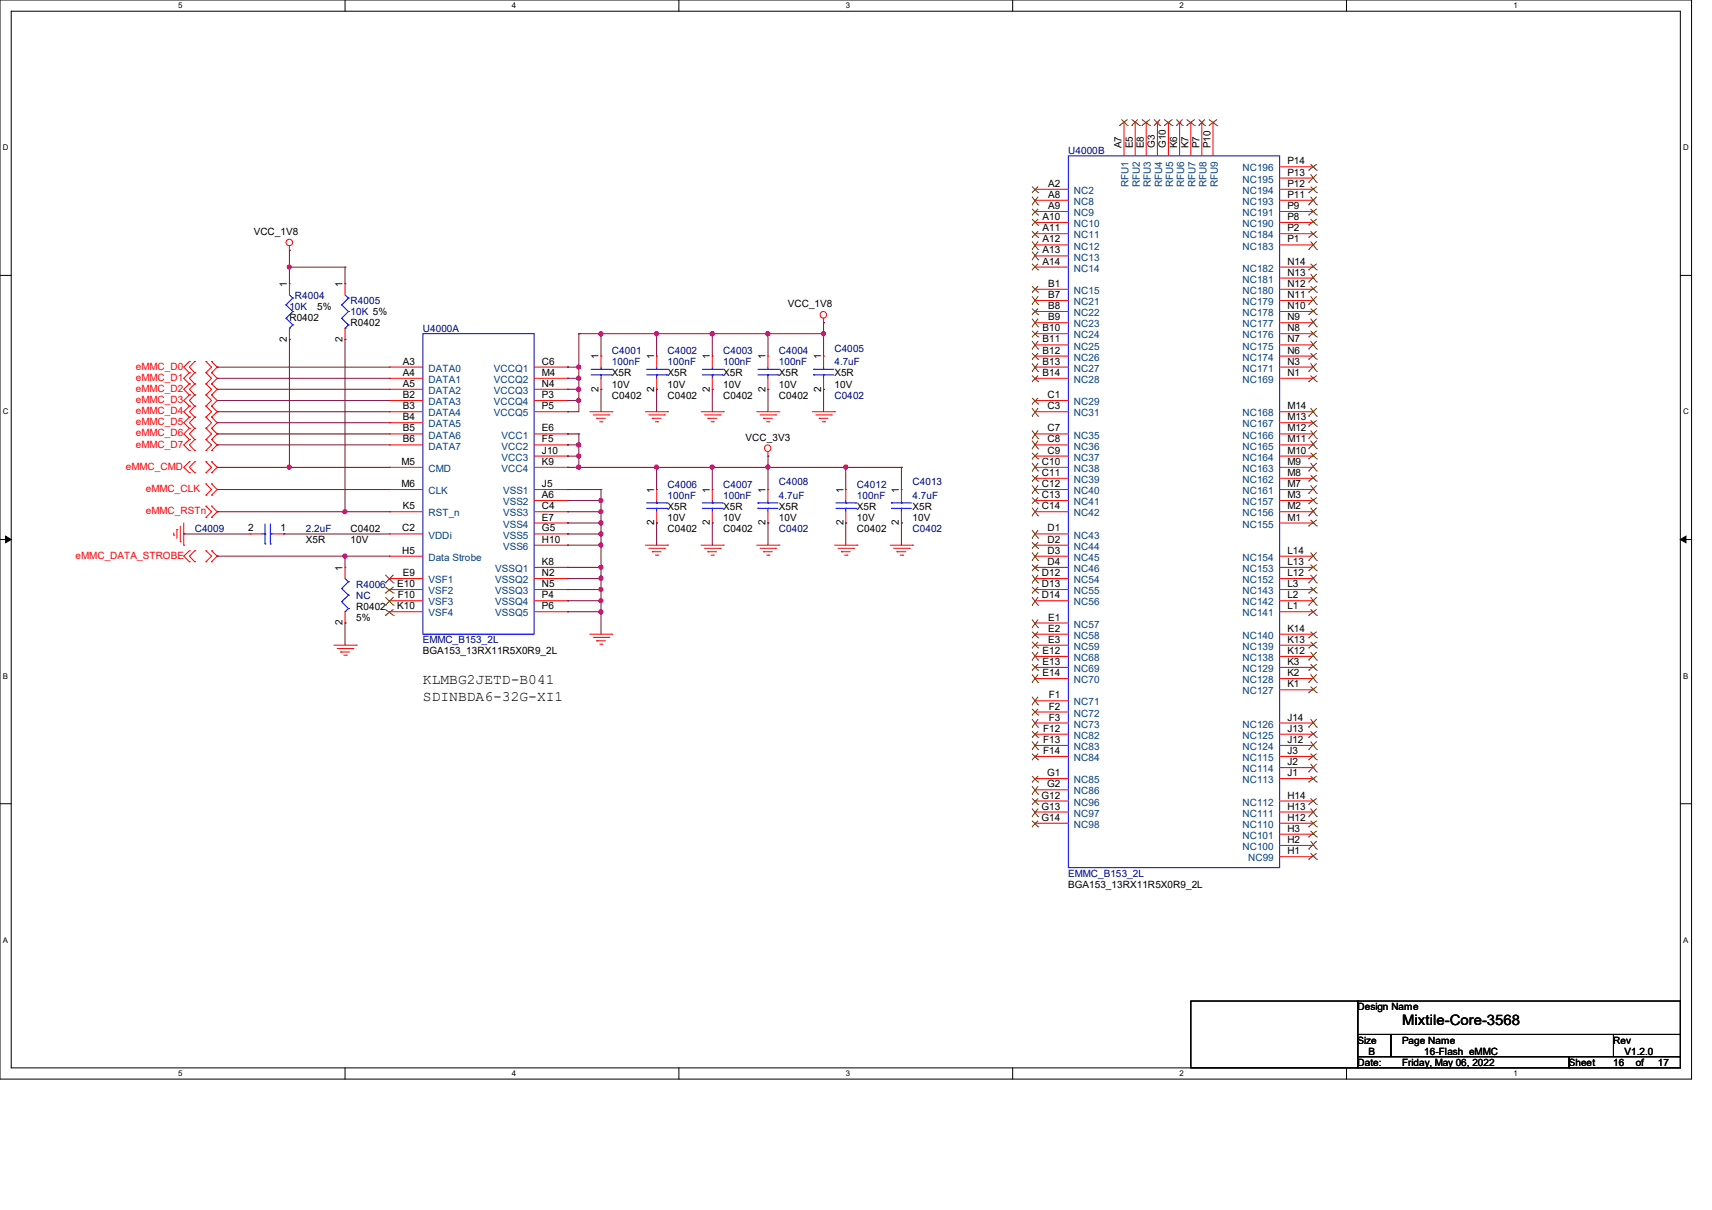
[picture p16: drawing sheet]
<svg xmlns="http://www.w3.org/2000/svg" width="297mm" height="210mm" viewBox="0 0 297 210" stroke-linecap="round" stroke-linejoin="round" font-family="sans-serif">
<defs><g id="words">
<g font-size="2.5">
<text x="73.4" y="118.8">KLMBG2JETD-B041</text>
<text x="73.4" y="121.7">SDINBDA6-32G-XI1</text>
<text x="243.2" y="177.9">Mixtile-Core-3568</text>
</g>
<g font-size="1.7" fill="#000080">
<text x="185.3" y="26.7">U4000B</text>
<text x="50.2" y="53.8">10K</text>
<text x="51.2" y="51.8">R4004</text>
<text x="60.8" y="52.8">R4005</text>
<text x="60.8" y="54.7">10K 5%</text>
<text x="73.4" y="57.6">U4000A</text>
<text x="106.2" y="61.5">C4001</text>
<text x="106.2" y="63.4">100nF</text>
<text x="115.8" y="61.5">C4002</text>
<text x="115.8" y="63.4">100nF</text>
<text x="125.5" y="61.5">C4003</text>
<text x="125.5" y="63.4">100nF</text>
<text x="135.1" y="61.5">C4004</text>
<text x="135.1" y="63.4">100nF</text>
<text x="144.8" y="61.1">C4005</text>
<text x="144.8" y="63.4">4.7uF</text>
<text x="144.8" y="69.2">C0402</text>
<text x="115.8" y="84.6">C4006</text>
<text x="115.8" y="86.6">100nF</text>
<text x="125.5" y="84.6">C4007</text>
<text x="125.5" y="86.6">100nF</text>
<text x="135.1" y="84.2">C4008</text>
<text x="135.1" y="86.6">4.7uF</text>
<text x="148.7" y="84.6">C4012</text>
<text x="148.7" y="86.6">100nF</text>
<text x="158.3" y="84.2">C4013</text>
<text x="158.3" y="86.6">4.7uF</text>
<text x="33.8" y="92.4">C4009</text>
<text x="53.1" y="92.4">2.2uF</text>
<text x="135.1" y="92.4">C0402</text>
<text x="158.3" y="92.4">C0402</text>
<text x="61.8" y="102">R4006</text>
<text x="61.8" y="103.9">NC</text>
<text x="73.4" y="111.7">EMMC_B153_2L</text>
<text x="185.3" y="152.2">EMMC_B153_2L</text>
</g>
<g font-size="1.7">
<text x="194.6" y="25.7" transform="rotate(-90 194.6 25.7)">A7</text>
<text x="196.5" y="25.7" transform="rotate(-90 196.5 25.7)">E5</text>
<text x="198.4" y="25.7" transform="rotate(-90 198.4 25.7)">E8</text>
<text x="200.4" y="25.7" transform="rotate(-90 200.4 25.7)">G3</text>
<text x="202.3" y="25.7" transform="rotate(-90 202.3 25.7)">G10</text>
<text x="204.2" y="25.7" transform="rotate(-90 204.2 25.7)">K6</text>
<text x="206.2" y="25.7" transform="rotate(-90 206.2 25.7)">K7</text>
<text x="208.1" y="25.7" transform="rotate(-90 208.1 25.7)">P7</text>
<text x="210" y="25.7" transform="rotate(-90 210 25.7)">P10</text>
<text x="223.3" y="28.5">P14</text>
<text x="181.8" y="32.4">A2</text>
<text x="181.8" y="34.3">A8</text>
<text x="223.3" y="34.3">P11</text>
<text x="223.3" y="32.4">P12</text>
<text x="223.3" y="30.5">P13</text>
<text x="44" y="40.8">VCC_1V8</text>
<text x="180.9" y="38.2">A10</text>
<text x="180.9" y="40.1">A11</text>
<text x="181.8" y="36.3">A9</text>
<text x="223.3" y="40.1">P2</text>
<text x="223.3" y="38.2">P8</text>
<text x="223.3" y="36.3">P9</text>
<text x="180.9" y="42.1">A12</text>
<text x="180.9" y="44">A13</text>
<text x="180.9" y="45.9">A14</text>
<text x="223.3" y="47.8">N13</text>
<text x="223.3" y="45.9">N14</text>
<text x="223.3" y="42.1">P1</text>
<text x="49.8" y="49.8" transform="rotate(-90 49.8 49.8)">1</text>
<text x="55" y="53.8">5%</text>
<text x="59.4" y="49.8" transform="rotate(-90 59.4 49.8)">1</text>
<text x="136.7" y="53.3">VCC_1V8</text>
<text x="181.8" y="49.8">B1</text>
<text x="181.8" y="51.7">B7</text>
<text x="181.8" y="53.6">B8</text>
<text x="223.3" y="53.6">N10</text>
<text x="223.3" y="51.7">N11</text>
<text x="223.3" y="49.8">N12</text>
<text x="49.8" y="59.3" transform="rotate(-90 49.8 59.3)">2</text>
<text x="50.2" y="55.7">R0402</text>
<text x="59.4" y="59.3" transform="rotate(-90 59.4 59.3)">2</text>
<text x="60.8" y="56.6">R0402</text>
<text x="180.9" y="57.5">B10</text>
<text x="180.9" y="59.4">B11</text>
<text x="181.8" y="55.6">B9</text>
<text x="223.3" y="59.4">N7</text>
<text x="223.3" y="57.5">N8</text>
<text x="223.3" y="55.6">N9</text>
<text x="69.9" y="63.3">A3</text>
<text x="69.9" y="65.2">A4</text>
<text x="94" y="65.2">M4</text>
<text x="94" y="63.3">C6</text>
<text x="103.8" y="62.4" transform="rotate(-90 103.8 62.4)">1</text>
<text x="106.2" y="65.3">X5R</text>
<text x="113.5" y="62.4" transform="rotate(-90 113.5 62.4)">1</text>
<text x="115.8" y="65.3">X5R</text>
<text x="123.1" y="62.4" transform="rotate(-90 123.1 62.4)">1</text>
<text x="125.5" y="65.3">X5R</text>
<text x="132.8" y="62.4" transform="rotate(-90 132.8 62.4)">1</text>
<text x="135.1" y="65.3">X5R</text>
<text x="142.5" y="62.4" transform="rotate(-90 142.5 62.4)">1</text>
<text x="144.8" y="65.3">X5R</text>
<text x="180.9" y="61.4">B12</text>
<text x="180.9" y="63.3">B13</text>
<text x="180.9" y="65.2">B14</text>
<text x="223.3" y="65.2">N1</text>
<text x="223.3" y="63.3">N3</text>
<text x="223.3" y="61.4">N6</text>
<text x="69.9" y="69.1">B2</text>
<text x="69.9" y="67.1">A5</text>
<text x="69.9" y="71">B3</text>
<text x="94" y="67.1">N4</text>
<text x="94" y="71">P5</text>
<text x="94" y="69.1">P3</text>
<text x="103.8" y="68" transform="rotate(-90 103.8 68)">2</text>
<text x="106.2" y="69.2">C0402</text>
<text x="106.2" y="67.3">10V</text>
<text x="113.5" y="68" transform="rotate(-90 113.5 68)">2</text>
<text x="115.8" y="69.2">C0402</text>
<text x="115.8" y="67.3">10V</text>
<text x="123.1" y="68" transform="rotate(-90 123.1 68)">2</text>
<text x="125.5" y="69.2">C0402</text>
<text x="125.5" y="67.3">10V</text>
<text x="132.8" y="68" transform="rotate(-90 132.8 68)">2</text>
<text x="135.1" y="69.2">C0402</text>
<text x="135.1" y="67.3">10V</text>
<text x="142.5" y="68" transform="rotate(-90 142.5 68)">2</text>
<text x="144.8" y="67.3">10V</text>
<text x="181.7" y="69.1">C1</text>
<text x="181.7" y="71">C3</text>
<text x="223.3" y="71">M14</text>
<text x="69.9" y="72.9">B4</text>
<text x="69.9" y="74.9">B5</text>
<text x="69.9" y="76.8">B6</text>
<text x="94" y="76.8">F5</text>
<text x="94" y="74.9">E6</text>
<text x="129.4" y="76.5">VCC_3V3</text>
<text x="181.7" y="74.9">C7</text>
<text x="181.7" y="76.8">C8</text>
<text x="223.3" y="76.8">M11</text>
<text x="223.3" y="74.9">M12</text>
<text x="223.3" y="72.9">M13</text>
<text x="69.6" y="80.7">M5</text>
<text x="94" y="80.7">K9</text>
<text x="94" y="78.7">J10</text>
<text x="180.7" y="80.7">C10</text>
<text x="180.7" y="82.6">C11</text>
<text x="181.7" y="78.7">C9</text>
<text x="223.3" y="82.6">M8</text>
<text x="223.3" y="80.7">M9</text>
<text x="223.3" y="78.7">M10</text>
<text x="69.6" y="84.5">M6</text>
<text x="69.9" y="88.4">K5</text>
<text x="94" y="86.4">A6</text>
<text x="94" y="84.5">J5</text>
<text x="94" y="88.4">C4</text>
<text x="113.5" y="85.5" transform="rotate(-90 113.5 85.5)">1</text>
<text x="115.8" y="88.5">X5R</text>
<text x="123.1" y="85.5" transform="rotate(-90 123.1 85.5)">1</text>
<text x="125.5" y="88.5">X5R</text>
<text x="132.8" y="85.5" transform="rotate(-90 132.8 85.5)">1</text>
<text x="135.1" y="88.5">X5R</text>
<text x="146.3" y="85.5" transform="rotate(-90 146.3 85.5)">1</text>
<text x="148.7" y="88.5">X5R</text>
<text x="156" y="85.5" transform="rotate(-90 156 85.5)">1</text>
<text x="158.3" y="88.5">X5R</text>
<text x="180.7" y="84.5">C12</text>
<text x="180.7" y="86.4">C13</text>
<text x="180.7" y="88.4">C14</text>
<text x="223.3" y="88.4">M2</text>
<text x="223.3" y="86.4">M3</text>
<text x="223.3" y="84.5">M7</text>
<text x="43" y="92.2">2</text>
<text x="48.7" y="92.2">1</text>
<text x="53.1" y="94.3">X5R</text>
<text x="60.8" y="92.4">C0402</text>
<text x="60.8" y="94.3">10V</text>
<text x="69.8" y="92.2">C2</text>
<text x="94" y="90.3">E7</text>
<text x="94" y="92.2">G5</text>
<text x="94" y="94.2">H10</text>
<text x="113.5" y="91.2" transform="rotate(-90 113.5 91.2)">2</text>
<text x="115.8" y="92.4">C0402</text>
<text x="115.8" y="90.4">10V</text>
<text x="123.1" y="91.2" transform="rotate(-90 123.1 91.2)">2</text>
<text x="125.5" y="92.4">C0402</text>
<text x="125.5" y="90.4">10V</text>
<text x="132.8" y="91.2" transform="rotate(-90 132.8 91.2)">2</text>
<text x="135.1" y="90.4">10V</text>
<text x="146.3" y="91.2" transform="rotate(-90 146.3 91.2)">2</text>
<text x="148.7" y="92.4">C0402</text>
<text x="148.7" y="90.4">10V</text>
<text x="156" y="91.2" transform="rotate(-90 156 91.2)">2</text>
<text x="158.3" y="90.4">10V</text>
<text x="181.7" y="92.2">D1</text>
<text x="181.7" y="94.2">D2</text>
<text x="223.3" y="90.3">M1</text>
<text x="59.4" y="99.1" transform="rotate(-90 59.4 99.1)">1</text>
<text x="68.9" y="101.9">E10</text>
<text x="69.8" y="96.1">H5</text>
<text x="69.9" y="100">E9</text>
<text x="94" y="101.9">N5</text>
<text x="94" y="100">N2</text>
<text x="94" y="98">K8</text>
<text x="180.7" y="100">D12</text>
<text x="180.7" y="101.9">D13</text>
<text x="181.7" y="96.1">D3</text>
<text x="181.7" y="98">D4</text>
<text x="223.3" y="101.9">L3</text>
<text x="223.3" y="100">L12</text>
<text x="223.3" y="98">L13</text>
<text x="223.3" y="96.1">L14</text>
<text x="61.8" y="105.9">R0402</text>
<text x="61.8" y="107.8">5%</text>
<text x="68.9" y="105.7">K10</text>
<text x="69" y="103.8">F10</text>
<text x="94" y="103.8">P4</text>
<text x="94" y="105.7">P6</text>
<text x="180.7" y="103.8">D14</text>
<text x="181.8" y="107.7">E1</text>
<text x="223.3" y="105.7">L1</text>
<text x="223.3" y="103.8">L2</text>
<text x="59.4" y="108.5" transform="rotate(-90 59.4 108.5)">2</text>
<text x="73.4" y="113.6">BGA153_13RX11R5X0R9_2L</text>
<text x="180.9" y="113.5">E12</text>
<text x="181.8" y="109.6">E2</text>
<text x="181.8" y="111.5">E3</text>
<text x="223.3" y="113.5">K12</text>
<text x="223.3" y="111.5">K13</text>
<text x="223.3" y="109.6">K14</text>
<text x="180.9" y="115.4">E13</text>
<text x="180.9" y="117.3">E14</text>
<text x="223.3" y="119.3">K1</text>
<text x="223.3" y="117.3">K2</text>
<text x="223.3" y="115.4">K3</text>
<text x="181.9" y="121.2">F1</text>
<text x="181.9" y="123.1">F2</text>
<text x="181.9" y="125.1">F3</text>
<text x="223.3" y="125.1">J14</text>
<text x="181" y="127">F12</text>
<text x="181" y="128.9">F13</text>
<text x="181" y="130.9">F14</text>
<text x="223.3" y="130.9">J3</text>
<text x="223.3" y="128.9">J12</text>
<text x="223.3" y="127">J13</text>
<text x="181.6" y="134.7">G1</text>
<text x="181.6" y="136.7">G2</text>
<text x="223.3" y="134.7">J1</text>
<text x="223.3" y="132.8">J2</text>
<text x="180.7" y="138.6">G12</text>
<text x="180.7" y="140.5">G13</text>
<text x="180.7" y="142.5">G14</text>
<text x="223.3" y="142.5">H12</text>
<text x="223.3" y="140.5">H13</text>
<text x="223.3" y="138.6">H14</text>
<text x="223.3" y="148.3">H1</text>
<text x="223.3" y="146.3">H2</text>
<text x="223.3" y="144.4">H3</text>
<text x="185.3" y="154.1">BGA153_13RX11R5X0R9_2L</text>
<text x="235.5" y="175.3">Design Name</text>
<text x="235.5" y="181.1">Size</text>
<text x="235.5" y="185">Date:</text>
<text x="237.4" y="183.1">B</text>
<text x="243.2" y="181.1">Page Name</text>
<text x="243.2" y="185">Friday, May 06, 2022</text>
<text x="247.1" y="183.1">16-Flash_eMMC</text>
<text x="272.2" y="185">Sheet</text>
<text x="279.9" y="181.1">Rev</text>
<text x="279.9" y="185">16</text>
<text x="281.8" y="183.1">V1.2.0</text>
<text x="283.8" y="185">of</text>
<text x="287.6" y="185">17</text>
</g>
<g font-size="1.7" fill="#004080">
<text x="215.5" y="29.8">NC196</text>
<text x="186.3" y="33.7">NC2</text>
<text x="186.3" y="35.6">NC8</text>
<text x="195.8" y="32.5" transform="rotate(-90 195.8 32.5)">RFU1</text>
<text x="197.7" y="32.5" transform="rotate(-90 197.7 32.5)">RFU2</text>
<text x="199.6" y="32.5" transform="rotate(-90 199.6 32.5)">RFU3</text>
<text x="201.6" y="32.5" transform="rotate(-90 201.6 32.5)">RFU4</text>
<text x="203.5" y="32.5" transform="rotate(-90 203.5 32.5)">RFU5</text>
<text x="205.4" y="32.5" transform="rotate(-90 205.4 32.5)">RFU6</text>
<text x="207.4" y="32.5" transform="rotate(-90 207.4 32.5)">RFU7</text>
<text x="209.3" y="32.5" transform="rotate(-90 209.3 32.5)">RFU8</text>
<text x="211.2" y="32.5" transform="rotate(-90 211.2 32.5)">RFU9</text>
<text x="215.5" y="35.6">NC193</text>
<text x="215.5" y="33.7">NC194</text>
<text x="215.5" y="31.7">NC195</text>
<text x="186.3" y="37.5">NC9</text>
<text x="186.3" y="39.4">NC10</text>
<text x="186.3" y="41.4">NC11</text>
<text x="215.5" y="41.4">NC184</text>
<text x="215.5" y="39.4">NC190</text>
<text x="215.5" y="37.5">NC191</text>
<text x="186.3" y="43.3">NC12</text>
<text x="186.3" y="45.2">NC13</text>
<text x="186.3" y="47.2">NC14</text>
<text x="215.5" y="47.2">NC182</text>
<text x="215.5" y="43.3">NC183</text>
<text x="186.3" y="51">NC15</text>
<text x="186.3" y="53">NC21</text>
<text x="215.5" y="53">NC179</text>
<text x="215.5" y="51">NC180</text>
<text x="215.5" y="49.1">NC181</text>
<text x="186.3" y="54.9">NC22</text>
<text x="186.3" y="56.8">NC23</text>
<text x="186.3" y="58.7">NC24</text>
<text x="215.5" y="58.7">NC176</text>
<text x="215.5" y="56.8">NC177</text>
<text x="215.5" y="54.9">NC178</text>
<text x="74.3" y="64.5">DATA0</text>
<text x="85.7" y="64.5">VCCQ1</text>
<text x="186.3" y="60.7">NC25</text>
<text x="186.3" y="62.6">NC26</text>
<text x="186.3" y="64.5">NC27</text>
<text x="215.5" y="64.5">NC171</text>
<text x="215.5" y="62.6">NC174</text>
<text x="215.5" y="60.7">NC175</text>
<text x="74.3" y="70.3">DATA3</text>
<text x="74.3" y="66.5">DATA1</text>
<text x="74.3" y="68.4">DATA2</text>
<text x="85.7" y="68.4">VCCQ3</text>
<text x="85.7" y="66.5">VCCQ2</text>
<text x="85.7" y="70.3">VCCQ4</text>
<text x="186.3" y="66.5">NC28</text>
<text x="186.3" y="70.3">NC29</text>
<text x="215.5" y="66.5">NC169</text>
<text x="74.3" y="72.3">DATA4</text>
<text x="74.3" y="74.2">DATA5</text>
<text x="74.3" y="76.1">DATA6</text>
<text x="85.7" y="72.3">VCCQ5</text>
<text x="87" y="76.1">VCC1</text>
<text x="186.3" y="72.3">NC31</text>
<text x="186.3" y="76.1">NC35</text>
<text x="215.5" y="76.1">NC166</text>
<text x="215.5" y="74.2">NC167</text>
<text x="215.5" y="72.3">NC168</text>
<text x="74.3" y="78">DATA7</text>
<text x="74.3" y="81.9">CMD</text>
<text x="87" y="81.9">VCC4</text>
<text x="87" y="80">VCC3</text>
<text x="87" y="78">VCC2</text>
<text x="186.3" y="78">NC36</text>
<text x="186.3" y="80">NC37</text>
<text x="186.3" y="81.9">NC38</text>
<text x="186.3" y="83.8">NC39</text>
<text x="215.5" y="83.8">NC162</text>
<text x="215.5" y="81.9">NC163</text>
<text x="215.5" y="80">NC164</text>
<text x="215.5" y="78">NC165</text>
<text x="74.3" y="89.6">RST_n</text>
<text x="74.3" y="85.8">CLK</text>
<text x="87.3" y="87.7">VSS2</text>
<text x="87.3" y="85.8">VSS1</text>
<text x="87.3" y="89.6">VSS3</text>
<text x="186.3" y="85.8">NC40</text>
<text x="186.3" y="87.7">NC41</text>
<text x="186.3" y="89.6">NC42</text>
<text x="215.5" y="89.6">NC156</text>
<text x="215.5" y="87.7">NC157</text>
<text x="215.5" y="85.8">NC161</text>
<text x="74.3" y="93.5">VDDi</text>
<text x="87.3" y="91.6">VSS4</text>
<text x="87.3" y="93.5">VSS5</text>
<text x="87.3" y="95.4">VSS6</text>
<text x="186.3" y="93.5">NC43</text>
<text x="186.3" y="95.4">NC44</text>
<text x="215.5" y="91.6">NC155</text>
<text x="74.3" y="97.3">Data Strobe</text>
<text x="74.3" y="101.2">VSF1</text>
<text x="85.9" y="101.2">VSSQ2</text>
<text x="85.9" y="99.3">VSSQ1</text>
<text x="186.3" y="97.3">NC45</text>
<text x="186.3" y="99.3">NC46</text>
<text x="186.3" y="101.2">NC54</text>
<text x="215.5" y="101.2">NC152</text>
<text x="215.5" y="99.3">NC153</text>
<text x="215.5" y="97.3">NC154</text>
<text x="74.3" y="103.1">VSF2</text>
<text x="74.3" y="105.1">VSF3</text>
<text x="74.3" y="107">VSF4</text>
<text x="85.9" y="105.1">VSSQ4</text>
<text x="85.9" y="103.1">VSSQ3</text>
<text x="85.9" y="107">VSSQ5</text>
<text x="186.3" y="103.1">NC55</text>
<text x="186.3" y="105.1">NC56</text>
<text x="215.5" y="107">NC141</text>
<text x="215.5" y="105.1">NC142</text>
<text x="215.5" y="103.1">NC143</text>
<text x="186.3" y="108.9">NC57</text>
<text x="186.3" y="110.9">NC58</text>
<text x="186.3" y="112.8">NC59</text>
<text x="215.5" y="112.8">NC139</text>
<text x="215.5" y="110.9">NC140</text>
<text x="186.3" y="114.7">NC68</text>
<text x="186.3" y="116.6">NC69</text>
<text x="186.3" y="118.6">NC70</text>
<text x="215.5" y="118.6">NC128</text>
<text x="215.5" y="116.6">NC129</text>
<text x="215.5" y="114.7">NC138</text>
<text x="186.3" y="122.4">NC71</text>
<text x="186.3" y="124.4">NC72</text>
<text x="215.5" y="120.5">NC127</text>
<text x="186.3" y="126.3">NC73</text>
<text x="186.3" y="128.2">NC82</text>
<text x="186.3" y="130.2">NC83</text>
<text x="215.5" y="130.2">NC124</text>
<text x="215.5" y="128.2">NC125</text>
<text x="215.5" y="126.3">NC126</text>
<text x="186.3" y="132.1">NC84</text>
<text x="186.3" y="135.9">NC85</text>
<text x="186.3" y="137.9">NC86</text>
<text x="215.5" y="135.9">NC113</text>
<text x="215.5" y="134">NC114</text>
<text x="215.5" y="132.1">NC115</text>
<text x="186.3" y="139.8">NC96</text>
<text x="186.3" y="141.7">NC97</text>
<text x="186.3" y="143.7">NC98</text>
<text x="215.5" y="143.7">NC110</text>
<text x="215.5" y="141.7">NC111</text>
<text x="215.5" y="139.8">NC112</text>
<text x="215.5" y="147.5">NC100</text>
<text x="215.5" y="145.6">NC101</text>
<text x="216.5" y="149.5">NC99</text>
</g>
<g font-size="1.7" fill="#f00">
<text x="23.6" y="64.2">eMMC_D0</text>
<text x="23.6" y="66.1">eMMC_D1</text>
<text x="23.6" y="68">eMMC_D2</text>
<text x="23.6" y="70">eMMC_D3</text>
<text x="23.6" y="71.9">eMMC_D4</text>
<text x="23.6" y="73.8">eMMC_D5</text>
<text x="23.6" y="75.7">eMMC_D6</text>
<text x="23.6" y="77.7">eMMC_D7</text>
<text x="21.8" y="81.5">eMMC_CMD</text>
<text x="25.3" y="85.4">eMMC_CLK</text>
<text x="25.3" y="89.3">eMMC_RSTn</text>
<text x="13.1" y="97">eMMC_DATA_STROBE</text>
</g>
<g font-size="1.4">
<text x="30.9" y="1.4">5</text>
<text x="88.8" y="1.4">4</text>
<text x="146.7" y="1.4">3</text>
<text x="204.6" y="1.4">2</text>
<text x="262.6" y="1.4">1</text>
<text x=".5" y="26.1">D</text>
<text x="292" y="26.1">D</text>
<text x=".5" y="71.9">C</text>
<text x="292" y="71.9">C</text>
<text x=".5" y="117.8">B</text>
<text x="292" y="117.8">B</text>
<text x=".5" y="163.6">A</text>
<text x="292" y="163.6">A</text>
<text x="30.9" y="186.8">5</text>
<text x="88.8" y="186.8">4</text>
<text x="146.7" y="186.8">3</text>
<text x="204.6" y="186.8">2</text>
<text x="262.6" y="186.8">1</text>
</g>
</g></defs>
<path d="M0 0h293.5v187.3h-293.5zM1.9 1.9h289.6v183.4h-289.6z" fill="none" stroke="#000" stroke-width=".17"/>
<g fill="#fff">
<path d="M30.9 .2h.8v1.5h-.8z"/>
<path d="M30.9 185.5h.8v1.6h-.8z"/>
</g>
<path d="M59.9 0v1.9M59.9 185.3v2" fill="none" stroke="#000" stroke-width=".17"/>
<g fill="#fff">
<path d="M88.8 .2h.8v1.5h-.8z"/>
<path d="M88.8 185.5h.8v1.6h-.8z"/>
</g>
<path d="M117.8 0v1.9M117.8 185.3v2" fill="none" stroke="#000" stroke-width=".17"/>
<g fill="#fff">
<path d="M146.7 .2h.8v1.5h-.8z"/>
<path d="M146.7 185.5h.8v1.6h-.8z"/>
</g>
<path d="M175.7 0v1.9M175.7 185.3v2" fill="none" stroke="#000" stroke-width=".17"/>
<g fill="#fff">
<path d="M204.6 .2h.8v1.5h-.8z"/>
<path d="M204.6 185.5h.8v1.6h-.8z"/>
</g>
<path d="M233.6 0v1.9M233.6 185.3v2" fill="none" stroke="#000" stroke-width=".17"/>
<g fill="#fff">
<path d="M262.6 .2h.7v1.5h-.7z"/>
<path d="M262.6 185.5h.7v1.6h-.7z"/>
<path d="M.5 24.8h1v1.6h-1z"/>
<path d="M292 24.8h1v1.6h-1z"/>
<path d="M.5 70.7h1v1.5h-1z"/>
<path d="M292 70.7h1v1.5h-1z"/>
</g>
<path d="M0 47.8h1.9M291.5 47.8h2" fill="none" stroke="#000" stroke-width=".17"/>
<g fill="#fff">
<path d="M.5 116.5h.9v1.6h-.9z"/>
<path d="M292 116.5h.9v1.6h-.9z"/>
</g>
<path d="M0 93.6h1.9M291.5 93.6h2" fill="none" stroke="#000" stroke-width=".17"/>
<path d="M1 93l.9 .6-.9 .6zM291.5 93.6l1-.6v1.2z" fill="#000" stroke="#000" stroke-width=".17"/>
<g fill="#fff">
<path d="M.5 162.4h.9v1.5h-.9z"/>
<path d="M292 162.4h.9v1.5h-.9z"/>
</g>
<path d="M0 139.5h1.9M291.5 139.5h2M206.6 173.7h28.9v11.6h-28.9zM235.5 173.7h56v5.8h-56zM235.5 179.5h5.8v3.9h-5.8zM241.3 179.5h38.6v3.9h-38.6zM279.9 179.5h11.6v3.9h-11.6zM235.5 183.4h36.7v1.9h-36.7zM272.2 183.4h19.3v1.9h-19.3z" fill="none" stroke="#000" stroke-width=".17"/>
<g fill="none" stroke="#f00" stroke-width=".17">
<path d="M179.5 32.9h.1M179.5 34.8h.1M179.5 36.7h.1M179.5 38.6h.1M179.5 32.9h5.8M179.5 34.8h5.8M179.5 36.7h5.8M179.5 38.6h5.8M195 21.3h.1M195 21.3v5.8M196.9 21.3h.1M196.9 21.3v5.8"/>
<path d="M198.8 21.3h.1M198.8 21.3v5.8M200.8 21.3h.1M200.8 21.3v5.8M202.7 21.3h.1M202.7 21.3v5.8M204.6 21.3h.1M204.6 21.3v5.8M206.6 21.3h.1M206.6 21.3v5.8M208.5 21.3h.1M208.5 21.3v5.8"/>
<path d="M210.4 21.3h.1M210.4 21.3v5.8M222 32.9h5.8M222 34.8h5.8M222 36.7h5.8M222 38.6h5.8M222 30.9h5.8M222 29h5.8M227.8 38.6h.1M227.8 36.7h.1M227.8 34.8h.1M227.8 32.9h.1"/>
<path d="M227.8 30.9h.1M227.8 29h.1M50.2 43.4h.1M50.2 49.2h.1M50.2 58.9h.1M50.2 42.7v.7M50.2 49.2v2M50.2 57v1.9M59.9 49.2h.1M59.9 58.9h.1M59.9 49.2v2M59.9 57v1.9"/>
<path d="M142.9 56h.1M142.9 55.2v.8M179.5 40.6h.1M179.5 42.5h.1M179.5 44.4h.1M179.5 46.4h.1M179.5 50.2h.1M179.5 52.2h.1M179.5 54.1h.1M179.5 56h.1M179.5 57.9h.1M179.5 59.9h.1"/>
<path d="M179.5 40.6h5.8M179.5 42.5h5.8M179.5 44.4h5.8M179.5 46.4h5.8M179.5 50.2h5.8M179.5 52.2h5.8M179.5 54.1h5.8M179.5 56h5.8M179.5 57.9h5.8M179.5 59.9h5.8M222 40.6h5.8M222 42.5h5.8"/>
<path d="M222 46.4h5.8M222 50.2h5.8M222 52.2h5.8M222 54.1h5.8M222 56h5.8M222 57.9h5.8M222 59.9h5.8M222 48.3h5.8M227.8 59.9h.1M227.8 57.9h.1M227.8 56h.1M227.8 54.1h.1"/>
<path d="M227.8 52.2h.1M227.8 50.2h.1M227.8 48.3h.1M227.8 46.4h.1M227.8 42.5h.1M227.8 40.6h.1M32.9 62.7h.1M32.9 64.7h.1M32.9 66.6h.1M32.9 68.5h.1M32.9 70.5h.1M32.9 72.4h.1"/>
<path d="M32.9 74.3h.1M32.9 76.3h.1M32.9 78.2h.1M32.9 68.5l-1 1 1 1M32.9 62.7l-1 1 1 1M32.9 70.5l-1 1 1 .9M32.9 64.7l-1 1 1 .9M32.9 72.4l-1 1 1 .9M32.9 66.6l-1 1 1 .9M32.9 74.3l-1 1 1 1M32.9 76.3l-1 .9 1 1M33.8 62.7h.1"/>
<path d="M33.8 64.7h.1M33.8 66.6h.1M33.8 68.5h.1M33.8 70.5h.1M33.8 72.4h.1M33.8 74.3h.1M33.8 76.3h.1M33.8 78.2h.1M33.8 66.6l-.9 1 .9 .9M33.8 62.7l-.9 1 .9 1M33.8 64.7l-.9 1 .9 .9M33.8 68.5l-.9 1 .9 1"/>
<path d="M33.8 70.5l-.9 1 .9 .9M33.8 76.3l-.9 .9 .9 1M33.8 72.4l-.9 1 .9 .9M33.8 74.3l-.9 1 .9 1M35.7 62.7h.1M35.7 64.7h.1M35.7 66.6h.1M35.7 68.5h.1M35.7 70.5h.1M35.7 72.4h.1M35.7 74.3h.1M35.7 76.3h.1"/>
<path d="M35.7 78.2h.1M35.7 62.7l1 1-1 1M35.7 64.7l1 1-1 .9M35.7 66.6l1 1-1 .9M35.7 68.5l1 1-1 1M35.7 70.5l1 1-1 .9M35.7 74.3l1 1-1 1M35.7 72.4l1 1-1 .9M35.7 76.3l1 .9-1 1M36.7 64.7h.1M36.7 62.7h.1M36.7 66.6h.1"/>
<path d="M36.7 68.5h.1M36.7 70.5h.1M36.7 72.4h.1M36.7 74.3h.1M36.7 76.3h.1M36.7 78.2h.1M36.7 62.7l1 1-1 1M36.7 68.5l1 1-1 1M36.7 64.7l1 1-1 .9M36.7 70.5l1 1-1 .9M36.7 66.6l1 1-1 .9M36.7 72.4l1 1-1 .9"/>
<path d="M36.7 74.3l1 1-1 1M36.7 76.3l1 .9-1 1M67.6 69.5h.1M67.6 63.7h.1M67.6 65.7h.1M67.6 67.6h.1M67.6 71.5h.1M67.6 73.4h.1M67.6 75.3h.1M67.6 77.2h.1M67.6 71.5h5.8M67.6 69.5h5.8"/>
<path d="M67.6 63.7h5.8M67.6 65.7h5.8M67.6 67.6h5.8M67.6 73.4h5.8M67.6 75.3h5.8M67.6 77.2h5.8M92.7 71.5h5.8M92.7 69.5h5.8M92.7 63.7h5.8M92.7 65.7h5.8M92.7 67.6h5.8M92.7 75.3h5.8"/>
<path d="M92.7 77.2h5.8M92.7 79.2h5.8M98.5 79.2h.1M98.5 77.2h.1M98.5 75.3h.1M98.5 67.6h.1M98.5 65.7h.1M98.5 63.7h.1M98.5 71.5h.1M98.5 69.5h.1M102.3 71.5h3.9M102.9 72h2.7"/>
<path d="M103.5 72.6h.1M103.5 72.6h1.5M104.1 73.2h.3M104.3 61.8h.1M104.3 67.6h.1M104.3 61.8v1.9M104.3 65.7v1.9M104.4 73.2h.1M105.6 72h.1M106.2 71.5h.1M112 71.5h3.8M112.6 72h2.7"/>
<path d="M113.2 72.6h.1M113.2 72.6h1.5M113.7 73.2h.4M113.9 61.8h.1M113.9 67.6h.1M113.9 61.8v1.9M113.9 65.7v1.9M114.1 73.2h.1M115.3 72h.1M115.8 71.5h.1M121.6 71.5h3.9M122.2 72h2.7"/>
<path d="M122.8 72.6h.1M122.8 72.6h1.5M123.4 73.2h.3M123.6 61.8h.1M123.6 67.6h.1M123.6 61.8v1.9M123.6 65.7v1.9M123.7 73.2h.1M124.9 72h.1M125.5 71.5h.1M131.3 71.5h3.8M131.9 72h2.7"/>
<path d="M132.5 72.6h.1M132.5 72.6h1.5M133 73.2h.4M133.2 79.2h.1M133.2 61.8h.1M133.2 67.6h.1M133.2 61.8v1.9M133.2 65.7v1.9M133.2 78.4v.8M133.4 73.2h.1M134.6 72h.1M135.1 71.5h.1"/>
<path d="M140.9 71.5h3.9M141.5 72h2.7M142.1 72.6h.1M142.1 72.6h1.5M142.7 73.2h.3M142.9 61.8h.1M142.9 67.6h.1M142.9 61.8v1.9M142.9 65.7v1.9M143 73.2h.1M144.2 72h.1M144.8 71.5h.1"/>
<path d="M179.5 61.8h.1M179.5 63.7h.1M179.5 65.7h.1M179.5 69.5h.1M179.5 71.5h.1M179.5 75.3h.1M179.5 77.2h.1M179.5 79.2h.1M179.5 71.5h5.8M179.5 69.5h5.8M179.5 63.7h5.8M179.5 65.7h5.8"/>
<path d="M179.5 75.3h5.8M179.5 77.2h5.8M179.5 79.2h5.8M179.5 61.8h5.8M222 71.5h5.8M222 63.7h5.8M222 65.7h5.8M222 73.4h5.8M222 75.3h5.8M222 77.2h5.8M222 79.2h5.8M222 61.8h5.8"/>
<path d="M227.8 79.2h.1M227.8 77.2h.1M227.8 75.3h.1M227.8 73.4h.1M227.8 71.5h.1M227.8 65.7h.1M227.8 63.7h.1M227.8 61.8h.1M30.1 92.9h.1M30.1 92.5v.4M30.7 91.9h.1M30.7 91.9v1.5"/>
<path d="M31.3 94h.1M31.3 91.3v2.7M31.9 94.6h.1M31.9 90.8v3.8M32.9 82h.1M32.9 80.1h.1M32.9 97.5h.1M32.9 95.6h.1M32.9 80.1l-1 1 1 .9M32.9 95.6l-1 .9 1 1M33.8 82h.1M33.8 80.1h.1"/>
<path d="M33.8 97.5h.1M33.8 95.6h.1M33.8 80.1l-.9 1 .9 .9M33.8 95.6l-.9 .9 .9 1M35.7 82h.1M35.7 80.1h.1M35.7 97.5h.1M35.7 95.6h.1M35.7 84h.1M35.7 85.9h.1M35.7 87.8h.1M35.7 89.8h.1"/>
<path d="M35.7 80.1l1 1-1 .9M35.7 95.6l1 .9-1 1M35.7 84l1 1-1 .9M35.7 87.8l1 1-1 1M36.7 80.1h.1M36.7 82h.1M36.7 95.6h.1M36.7 97.5h.1M36.7 85.9h.1M36.7 84h.1M36.7 89.8h.1M36.7 87.8h.1"/>
<path d="M36.7 80.1l1 1-1 .9M36.7 95.6l1 .9-1 1M36.7 84l1 1-1 .9M36.7 87.8l1 1-1 1M43.4 92.7h.1M43.4 92.7h2M47.3 92.7h1.9M49.2 92.7h.1M59.9 98.5h.1M59.9 98.5v1.9M67.6 88.8h.1M67.6 92.7h.1"/>
<path d="M67.6 81.1h.1M67.6 85h.1M67.6 96.5h.1M67.6 81.1h5.8M67.6 88.8h5.8M67.6 85h5.8M67.6 92.7h5.8M67.6 96.5h5.8M92.7 94.6h5.8M92.7 81.1h5.8M92.7 90.8h5.8M92.7 86.9h5.8"/>
<path d="M92.7 88.8h5.8M92.7 85h5.8M92.7 98.5h5.8M92.7 92.7h5.8M98.5 81.1h.1M98.5 90.8h.1M98.5 86.9h.1M98.5 85h.1M98.5 98.5h.1M98.5 88.8h.1M98.5 92.7h.1M98.5 94.6h.1"/>
<path d="M112 94.6h3.8M112.6 95.2h2.7M113.2 95.8h.1M113.2 95.8h1.5M113.7 96.4h.4M113.9 85h.1M113.9 90.8h.1M113.9 85v1.9M113.9 88.8v2M114.1 96.4h.1M115.3 95.2h.1M115.8 94.6h.1"/>
<path d="M121.6 94.6h3.9M122.2 95.2h2.7M122.8 95.8h.1M122.8 95.8h1.5M123.4 96.4h.3M123.6 85h.1M123.6 90.8h.1M123.6 85v1.9M123.6 88.8v2M123.7 96.4h.1M124.9 95.2h.1M125.5 94.6h.1"/>
<path d="M131.3 94.6h3.8M131.9 95.2h2.7M132.5 95.8h.1M132.5 95.8h1.5M133 96.4h.4M133.2 85h.1M133.2 90.8h.1M133.2 85v1.9M133.2 88.8v2M133.4 96.4h.1M134.6 95.2h.1M135.1 94.6h.1"/>
<path d="M144.8 94.6h3.9M145.4 95.2h2.7M146 95.8h.1M146 95.8h1.5M146.5 96.4h.4M146.7 85h.1M146.7 90.8h.1M146.7 85v1.9M146.7 88.8v2M146.9 96.4h.1M148.1 95.2h.1M148.7 94.6h.1"/>
<path d="M154.4 94.6h3.9M155 95.2h2.7M155.6 95.8h.1M155.6 95.8h1.5M156.2 96.4h.4M156.4 85h.1M156.4 90.8h.1M156.4 85v1.9M156.4 88.8v2M156.6 96.4h.1M157.7 95.2h.1M158.3 94.6h.1"/>
<path d="M179.5 81.1h.1M179.5 83h.1M179.5 85h.1M179.5 86.9h.1M179.5 88.8h.1M179.5 92.7h.1M179.5 94.6h.1M179.5 96.5h.1M179.5 98.5h.1M179.5 94.6h5.8M179.5 81.1h5.8M179.5 86.9h5.8"/>
<path d="M179.5 88.8h5.8M179.5 85h5.8M179.5 98.5h5.8M179.5 92.7h5.8M179.5 96.5h5.8M179.5 83h5.8M222 81.1h5.8M222 90.8h5.8M222 86.9h5.8M222 88.8h5.8M222 85h5.8M222 98.5h5.8"/>
<path d="M222 96.5h5.8M222 83h5.8M227.8 98.5h.1M227.8 96.5h.1M227.8 90.8h.1M227.8 88.8h.1M227.8 86.9h.1M227.8 85h.1M227.8 83h.1M227.8 81.1h.1M57.9 112h3.9M58.5 112.6h2.7"/>
<path d="M59.1 113.2h.1M59.1 113.2h1.5M59.6 113.7h.5M59.9 108.1h.1M59.9 106.2v1.9M60.1 113.7h.1M61.2 112.6h.1M61.8 112h.1M67.6 100.4h.1M67.6 102.3h.1M67.6 104.3h.1M67.6 106.2h.1"/>
<path d="M67.6 104.3h5.8M67.6 102.3h5.8M67.6 100.4h5.8M67.6 106.2h5.8M92.7 104.3h5.8M92.7 102.3h5.8M92.7 100.4h5.8M92.7 106.2h5.8M98.5 104.3h.1M98.5 102.3h.1M98.5 100.4h.1M98.5 106.2h.1"/>
<path d="M102.3 110.1h3.9M102.9 110.6h2.7M103.5 111.2h.1M103.5 111.2h1.5M104.1 111.8h.3M104.4 111.8h.1M105.6 110.6h.1M106.2 110.1h.1M179.5 100.4h.1M179.5 102.3h.1M179.5 104.3h.1M179.5 108.1h.1"/>
<path d="M179.5 110.1h.1M179.5 112h.1M179.5 113.9h.1M179.5 115.8h.1M179.5 117.8h.1M179.5 110.1h5.8M179.5 112h5.8M179.5 104.3h5.8M179.5 102.3h5.8M179.5 100.4h5.8M179.5 108.1h5.8M179.5 113.9h5.8"/>
<path d="M179.5 115.8h5.8M179.5 117.8h5.8M222 110.1h5.8M222 112h5.8M222 104.3h5.8M222 102.3h5.8M222 100.4h5.8M222 106.2h5.8M222 113.9h5.8M222 115.8h5.8M222 117.8h5.8M222 119.7h5.8"/>
<path d="M227.8 119.7h.1M227.8 117.8h.1M227.8 115.8h.1M227.8 113.9h.1M227.8 112h.1M227.8 110.1h.1M227.8 106.2h.1M227.8 104.3h.1M227.8 102.3h.1M227.8 100.4h.1M179.5 121.6h.1M179.5 123.6h.1"/>
<path d="M179.5 125.5h.1M179.5 127.4h.1M179.5 129.4h.1M179.5 131.3h.1M179.5 135.1h.1M179.5 137.1h.1M179.5 139h.1M179.5 121.6h5.8M179.5 123.6h5.8M179.5 125.5h5.8M179.5 127.4h5.8M179.5 129.4h5.8"/>
<path d="M179.5 131.3h5.8M179.5 135.1h5.8M179.5 137.1h5.8M179.5 139h5.8M222 125.5h5.8M222 127.4h5.8M222 129.4h5.8M222 131.3h5.8M222 135.1h5.8M222 139h5.8M222 133.2h5.8M227.8 139h.1"/>
<path d="M227.8 135.1h.1M227.8 133.2h.1M227.8 131.3h.1M227.8 129.4h.1M227.8 127.4h.1M227.8 125.5h.1M179.5 140.9h.1M179.5 142.9h.1M179.5 140.9h5.8M179.5 142.9h5.8M222 140.9h5.8M222 142.9h5.8"/>
<path d="M222 148.7h5.8M222 146.7h5.8M222 144.8h5.8M227.8 148.7h.1M227.8 146.7h.1M227.8 144.8h.1M227.8 142.9h.1M227.8 140.9h.1"/>
<circle cx="50.2" cy="42.1" r=".56"/>
<circle cx="142.8" cy="54.6" r=".56"/>
<circle cx="133.2" cy="77.8" r=".56"/>
</g>
<g fill="none" stroke="#00f" stroke-width=".17">
<path d="M185.3 27.1h36.7v123.5h-36.7zM49.6 52.9h.1M49.6 55.2h.1M49.6 52.9l1.2 1.2M49.6 55.2l1.2 1.2M50.2 57h.1M50.2 51.2l.6 .5M50.8 51.7h.1M50.8 54.1h.1M50.8 56.4h.1M50.8 51.7l-1.2 1.2M50.8 54.1l-1.2 1.1"/>
<path d="M50.8 56.4l-.6 .6M59.3 52.9h.1M59.3 55.2h.1M59.3 52.9l1.2 1.2M59.3 55.2l1.2 1.2M59.9 57h.1M59.9 51.2l.6 .5M60.5 51.7h.1M60.5 54.1h.1M60.5 56.4h.1M60.5 51.7l-1.2 1.2M60.5 54.1l-1.2 1.1"/>
<path d="M60.5 56.4l-.6 .6M73.4 57.9h19.3v52.2h-19.3zM102.5 65.1h3.5M102.5 64.1h3.5M104.3 64.1h.1M104.3 65.1h.1M104.3 63.7v.4M104.3 65.1v.6M106 65.1h.1M106 64.1h.1M112.2 65.1h3.5M112.2 64.1h3.5"/>
<path d="M113.9 64.1h.1M113.9 65.1h.1M113.9 63.7v.4M113.9 65.1v.6M115.7 65.1h.1M115.7 64.1h.1M121.8 65.1h3.5M121.8 64.1h3.5M123.6 64.1h.1M123.6 65.1h.1M123.6 63.7v.4M123.6 65.1v.6"/>
<path d="M125.3 65.1h.1M125.3 64.1h.1M131.5 65.1h3.5M131.5 64.1h3.5M133.2 64.1h.1M133.2 65.1h.1M133.2 63.7v.4M133.2 65.1v.6M135 65.1h.1M135 64.1h.1M141.1 65.1h.1M141.1 64.1h.1"/>
<path d="M141.1 65.1h3.5M141.1 64.1h3.5M142.9 64.1h.1M142.9 65.1h.1M142.9 63.7v.4M142.9 65.1v.6M45.4 92.7h.6M46 94.4h.1M46 92.7h.1M46 90.9v3.5M46.9 92.7h.1M46.9 94.4h.1"/>
<path d="M46.9 92.7h.4M46.9 90.9v3.5M112.2 88.2h3.5M112.2 87.3h3.5M113.9 87.3h.1M113.9 88.2h.1M113.9 86.9v.4M113.9 88.2v.6M115.7 88.2h.1M115.7 87.3h.1M121.8 88.2h3.5M121.8 87.3h3.5"/>
<path d="M123.6 87.3h.1M123.6 88.2h.1M123.6 86.9v.4M123.6 88.2v.6M125.3 88.2h.1M125.3 87.3h.1M131.5 88.2h.1M131.5 87.3h.1M131.5 88.2h3.5M131.5 87.3h3.5M133.2 87.3h.1M133.2 88.2h.1"/>
<path d="M133.2 86.9v.4M133.2 88.2v.6M145 88.2h3.5M145 87.3h3.5M146.7 87.3h.1M146.7 88.2h.1M146.7 86.9v.4M146.7 88.2v.6M148.5 88.2h.1M148.5 87.3h.1M154.6 88.2h.1M154.6 87.3h.1"/>
<path d="M154.6 88.2h3.5M154.6 87.3h3.5M156.4 87.3h.1M156.4 88.2h.1M156.4 86.9v.4M156.4 88.2v.6M59.3 102.2h.1M59.3 104.4h.1M59.3 102.2l1.2 1.1M59.3 104.4l1.2 1.2M59.9 106.2h.1M59.9 100.4l.6 .6"/>
<path d="M60.5 101h.1M60.5 103.3h.1M60.5 105.6h.1M60.5 101l-1.2 1.2M60.5 103.3l-1.2 1.1M60.5 105.6l-.6 .6"/>
</g>
<g fill="none" stroke="#804000" stroke-width=".17">
<path d="M179 33.4h.1M179 35.6h.1M179 37.3h.1M179 39.1h.1M179 32.4l1.1 1M179 34.1l1.1 1.5M179 36.3l1.1 1M179 38l1.1 1.1M180.1 33.4h.1M180.1 35.6h.1M180.1 37.3h.1M180.1 39.1h.1"/>
<path d="M180.1 32.4l-1.1 1M180.1 34.1l-1.1 1.5M180.1 36.3l-1.1 1M180.1 38l-1.1 1.1M194.2 21.8h.1M194.6 20.7l1 1.1M195.6 21.8h.1M195.6 20.7l-1.4 1.1M196.3 21.8h.1M196.3 20.7l1.4 1.1M197.4 20.7l-1.1 1.1M197.7 21.8h.1"/>
<path d="M198.1 21.8h.1M198.1 20.7l1.4 1.1M199.5 21.8h.1M199.5 20.7l-1.4 1.1M200.2 21.8h.1M200.2 20.7l1.1 1.1M201.3 21.8h.1M201.3 20.7l-1.1 1.1M202 21.8h.1M202 20.7l1.4 1.1M203.4 21.8h.1M203.4 20.7l-1.4 1.1"/>
<path d="M204.1 21.8h.1M204.1 20.7l1 1.1M205.1 21.8h.1M205.1 20.7l-1 1.1M205.8 21.8h.1M205.8 20.7l1.5 1.1M207.3 21.8h.1M207.3 20.7l-1.5 1.1M208 21.8h.1M208 20.7l1 1.1M209 21.8h.1M209 20.7l-1 1.1"/>
<path d="M209.7 21.8h.1M209.7 20.7l1.4 1.1M211.1 21.8h.1M211.1 20.7l-1.4 1.1M227 39.1h.1M227 37.3h.1M227 35.6h.1M227 33.4h.1M227 31.7h.1M227 29.6h.1M227.4 38l1 1.1M227.4 36.3l1 1"/>
<path d="M227.4 34.1l1 1.5M227.4 32.4l1 1M227.4 30.3l1 1.4M227.4 28.5l1 1.1M228.4 39.1h.1M228.4 37.3h.1M228.4 35.6h.1M228.4 33.4h.1M228.4 31.7h.1M228.4 29.6h.1M228.4 30.3l-1.4 1.4M228.4 34.1l-1.4 1.5"/>
<path d="M228.4 38l-1.4 1.1M228.4 36.3l-1.4 1M228.4 32.4l-1.4 1M228.4 28.5l-1.4 1.1M179 41.2h.1M179 43.3h.1M179 45.1h.1M179 46.8h.1M179 50.7h.1M179 52.8h.1M179 54.6h.1M179 56.7h.1"/>
<path d="M179 58.5h.1M179 40.1l1.1 1.1M179 41.9l1.1 1.4M179 43.7l1.1 1.4M179 45.8l1.1 1M179 49.7l1.1 1M179 51.4l1.1 1.4M179 53.5l1.1 1.1M179 55.3l1.1 1.4M179 57.4l1.1 1.1M179 59.2l1.1 1.4M180.1 41.2h.1"/>
<path d="M180.1 43.3h.1M180.1 45.1h.1M180.1 46.8h.1M180.1 50.7h.1M180.1 52.8h.1M180.1 54.6h.1M180.1 56.7h.1M180.1 58.5h.1M180.1 40.1l-1.1 1.1M180.1 41.9l-1.1 1.4M180.1 43.7l-1.1 1.4M180.1 45.8l-1.1 1"/>
<path d="M180.1 49.7l-1.1 1M180.1 51.4l-1.1 1.4M180.1 53.5l-1.1 1.1M180.1 55.3l-1.1 1.4M180.1 57.4l-1.1 1.1M180.1 59.2l-1.1 1.4M227 58.5h.1M227 56.7h.1M227 54.6h.1M227 52.8h.1M227 50.7h.1M227 49h.1"/>
<path d="M227 46.8h.1M227 43.3h.1M227 41.2h.1M227.4 59.2l1 1.4M227.4 57.4l1 1.1M227.4 55.3l1 1.4M227.4 53.5l1 1.1M227.4 51.4l1 1.4M227.4 49.7l1 1M227.4 47.5l1 1.5M227.4 45.8l1 1M227.4 41.9l1 1.4"/>
<path d="M227.4 40.1l1 1.1M228.4 58.5h.1M228.4 56.7h.1M228.4 54.6h.1M228.4 52.8h.1M228.4 50.7h.1M228.4 49h.1M228.4 46.8h.1M228.4 43.3h.1M228.4 41.2h.1M228.4 59.2l-1.4 1.4M228.4 57.4l-1.4 1.1"/>
<path d="M228.4 55.3l-1.4 1.4M228.4 53.5l-1.4 1.1M228.4 51.4l-1.4 1.4M228.4 49.7l-1.4 1M228.4 47.5l-1.4 1.5M228.4 45.8l-1.4 1M228.4 41.9l-1.4 1.4M228.4 40.1l-1.4 1.1M179 60.6h.1M179 62.4h.1M179 64.5h.1M179 66.2h.1"/>
<path d="M179 70.1h.1M179 72.2h.1M179 76.1h.1M179 77.9h.1M179 79.6h.1M179 61.3l1.1 1.1M179 63.1l1.1 1.4M179 65.2l1.1 1M179 69.1l1.1 1M179 70.8l1.1 1.4M179 74.7l1.1 1.4M179 76.5l1.1 1.4"/>
<path d="M179 78.6l1.1 1M180.1 60.6h.1M180.1 62.4h.1M180.1 64.5h.1M180.1 66.2h.1M180.1 70.1h.1M180.1 72.2h.1M180.1 76.1h.1M180.1 77.9h.1M180.1 79.6h.1M180.1 61.3l-1.1 1.1M180.1 63.1l-1.1 1.4"/>
<path d="M180.1 65.2l-1.1 1M180.1 69.1l-1.1 1M180.1 70.8l-1.1 1.4M180.1 74.7l-1.1 1.4M180.1 76.5l-1.1 1.4M180.1 78.6l-1.1 1M227 79.6h.1M227 77.9h.1M227 76.1h.1M227 74h.1M227 72.2h.1M227 66.2h.1"/>
<path d="M227 64.5h.1M227 62.4h.1M227 60.6h.1M227.4 78.6l1 1M227.4 76.5l1 1.4M227.4 74.7l1 1.4M227.4 72.9l1 1.1M227.4 70.8l1 1.4M227.4 65.2l1 1M227.4 63.1l1 1.4M227.4 61.3l1 1.1M228.4 79.6h.1"/>
<path d="M228.4 77.9h.1M228.4 76.1h.1M228.4 74h.1M228.4 72.2h.1M228.4 66.2h.1M228.4 64.5h.1M228.4 62.4h.1M228.4 60.6h.1M228.4 63.1l-1.4 1.4M228.4 78.6l-1.4 1M228.4 76.5l-1.4 1.4M228.4 74.7l-1.4 1.4"/>
<path d="M228.4 72.9l-1.4 1.1M228.4 70.8l-1.4 1.4M228.4 65.2l-1.4 1M228.4 61.3l-1.4 1.1M66.9 99.8l1.4 1.4M68.3 99.8l-1.4 1.4M179 81.8h.1M179 83.5h.1M179 85.6h.1M179 87.4h.1M179 89.5h.1M179 93.4h.1"/>
<path d="M179 95.2h.1M179 97.3h.1M179 99.1h.1M179 80.4l1.1 1.4M179 82.5l1.1 1M179 84.2l1.1 1.4M179 86.4l1.1 1M179 88.1l1.1 1.4M179 92l1.1 1.4M179 94.1l1.1 1.1M179 95.9l1.1 1.4M179 98l1.1 1.1"/>
<path d="M179 99.8l1.1 1.4M180.1 81.8h.1M180.1 83.5h.1M180.1 85.6h.1M180.1 87.4h.1M180.1 89.5h.1M180.1 93.4h.1M180.1 95.2h.1M180.1 97.3h.1M180.1 99.1h.1M180.1 80.4l-1.1 1.4M180.1 82.5l-1.1 1"/>
<path d="M180.1 84.2l-1.1 1.4M180.1 86.4l-1.1 1M180.1 88.1l-1.1 1.4M180.1 92l-1.1 1.4M180.1 94.1l-1.1 1.1M180.1 95.9l-1.1 1.4M180.1 98l-1.1 1.1M180.1 99.8l-1.1 1.4M227 99.1h.1M227 97.3h.1M227 91.3h.1M227 89.5h.1"/>
<path d="M227 87.4h.1M227 85.6h.1M227 83.5h.1M227 81.8h.1M227.4 99.8l1 1.4M227.4 98l1 1.1M227.4 95.9l1 1.4M227.4 90.2l1 1.1M227.4 88.1l1 1.4M227.4 86.4l1 1M227.4 84.2l1 1.4M227.4 82.5l1 1"/>
<path d="M227.4 80.4l1 1.4M228.4 99.1h.1M228.4 97.3h.1M228.4 91.3h.1M228.4 89.5h.1M228.4 87.4h.1M228.4 85.6h.1M228.4 83.5h.1M228.4 81.8h.1M228.4 99.8l-1.4 1.4M228.4 98l-1.4 1.1M228.4 95.9l-1.4 1.4"/>
<path d="M228.4 90.2l-1.4 1.1M228.4 88.1l-1.4 1.4M228.4 86.4l-1.4 1M228.4 84.2l-1.4 1.4M228.4 82.5l-1.4 1M228.4 80.4l-1.4 1.4M66.9 101.2h.1M66.9 102.9h.1M66.9 105h.1M66.9 106.8h.1M66.9 101.9l1.4 1M66.9 103.6l1.4 1.4"/>
<path d="M66.9 105.8l1.4 1M68.3 101.2h.1M68.3 102.9h.1M68.3 105h.1M68.3 106.8h.1M68.3 101.9l-1.4 1M68.3 103.6l-1.4 1.4M68.3 105.8l-1.4 1M179 101.2h.1M179 102.9h.1M179 105h.1M179 108.9h.1"/>
<path d="M179 110.7h.1M179 112.5h.1M179 114.6h.1M179 116.3h.1M179 118.5h.1M179 101.9l1.1 1M179 103.6l1.1 1.4M179 107.5l1.1 1.4M179 109.6l1.1 1.1M179 111.4l1.1 1.1M179 113.2l1.1 1.4M179 115.3l1.1 1"/>
<path d="M179 117l1.1 1.5M180.1 101.2h.1M180.1 102.9h.1M180.1 105h.1M180.1 108.9h.1M180.1 110.7h.1M180.1 112.5h.1M180.1 114.6h.1M180.1 116.3h.1M180.1 118.5h.1M180.1 101.9l-1.1 1M180.1 103.6l-1.1 1.4"/>
<path d="M180.1 107.5l-1.1 1.4M180.1 109.6l-1.1 1.1M180.1 111.4l-1.1 1.1M180.1 113.2l-1.1 1.4M180.1 115.3l-1.1 1M180.1 117l-1.1 1.5M227 118.5h.1M227 116.3h.1M227 114.6h.1M227 112.5h.1M227 110.7h.1M227 106.8h.1"/>
<path d="M227 105h.1M227 102.9h.1M227 101.2h.1M227.4 119.2l1 1M227.4 117l1 1.5M227.4 115.3l1 1M227.4 113.2l1 1.4M227.4 111.4l1 1.1M227.4 109.6l1 1.1M227.4 105.8l1 1M227.4 103.6l1 1.4M227.4 101.9l1 1"/>
<path d="M228.4 118.5h.1M228.4 116.3h.1M228.4 114.6h.1M228.4 112.5h.1M228.4 110.7h.1M228.4 106.8h.1M228.4 105h.1M228.4 102.9h.1M228.4 101.2h.1M228.4 119.2l-1.4 1M228.4 117l-1.4 1.5M228.4 115.3l-1.4 1"/>
<path d="M228.4 113.2l-1.4 1.4M228.4 111.4l-1.4 1.1M228.4 109.6l-1.4 1.1M228.4 105.8l-1.4 1M228.4 103.6l-1.4 1.4M228.4 101.9l-1.4 1M179 122.3h.1M179 124.1h.1M179 126.2h.1M179 128h.1M179 130.1h.1M179 131.9h.1"/>
<path d="M179 135.7h.1M179 137.9h.1M179 139.6h.1M179 120.9l1.1 1.4M179 123l1.1 1.1M179 124.8l1.1 1.4M179 126.9l1.1 1.1M179 128.7l1.1 1.4M179 130.8l1.1 1.1M179 134.7l1.1 1M179 136.4l1.1 1.5M179 138.6l1.1 1"/>
<path d="M180.1 122.3h.1M180.1 124.1h.1M180.1 126.2h.1M180.1 128h.1M180.1 130.1h.1M180.1 131.9h.1M180.1 135.7h.1M180.1 137.9h.1M180.1 139.6h.1M180.1 120.9l-1.1 1.4M180.1 123l-1.1 1.1M180.1 124.8l-1.1 1.4"/>
<path d="M180.1 126.9l-1.1 1.1M180.1 128.7l-1.1 1.4M180.1 130.8l-1.1 1.1M180.1 134.7l-1.1 1M180.1 136.4l-1.1 1.5M180.1 138.6l-1.1 1M227 139.6h.1M227 135.7h.1M227 134h.1M227 131.9h.1M227 130.1h.1M227 128h.1"/>
<path d="M227 126.2h.1M227 120.2h.1M227.4 138.6l1 1M227.4 134.7l1 1M227.4 132.6l1 1.4M227.4 130.8l1 1.1M227.4 128.7l1 1.4M227.4 126.9l1 1.1M227.4 124.8l1 1.4M228.4 139.6h.1M228.4 135.7h.1M228.4 134h.1"/>
<path d="M228.4 131.9h.1M228.4 130.1h.1M228.4 128h.1M228.4 126.2h.1M228.4 120.2h.1M228.4 138.6l-1.4 1M228.4 134.7l-1.4 1M228.4 132.6l-1.4 1.4M228.4 130.8l-1.4 1.1M228.4 128.7l-1.4 1.4M228.4 126.9l-1.4 1.1M228.4 124.8l-1.4 1.4"/>
<path d="M179 141.7h.1M179 143.5h.1M179 140.3l1.1 1.4M179 142.4l1.1 1.1M180.1 141.7h.1M180.1 143.5h.1M180.1 140.3l-1.1 1.4M180.1 142.4l-1.1 1.1M227 149.1h.1M227 147.4h.1M227 145.3h.1M227 143.5h.1"/>
<path d="M227 141.7h.1M227.4 148.1l1 1M227.4 146l1 1.4M227.4 144.2l1 1.1M227.4 142.4l1 1.1M227.4 140.3l1 1.4M228.4 149.1h.1M228.4 147.4h.1M228.4 145.3h.1M228.4 143.5h.1M228.4 141.7h.1M228.4 148.1l-1.4 1"/>
<path d="M228.4 146l-1.4 1.4M228.4 144.2l-1.4 1.1M228.4 142.4l-1.4 1.1M228.4 140.3l-1.4 1.4"/>
</g>
<g fill="none" stroke="#800040" stroke-width=".17">
<path d="M50.2 58.9h.1M50.2 43.4h.1M50.2 46.4h.1M50.2 43.4v5.8M50.2 58.9v22.2M50.2 46.4h9.7M59.9 58.9h.1M59.9 46.4h.1M59.9 46.4v2.8M59.9 58.9v29.9M100.4 57.9h.1M100.4 57.9v13.6h-1.9"/>
<path d="M100.4 57.9h42.5M104.3 57.9h.1M104.3 57.9v3.9M113.9 57.9h.1M113.9 57.9v3.9M123.6 57.9h.1M123.6 57.9v3.9M133.2 57.9h.1M133.2 57.9v3.9M142.9 56h.1M142.9 57.9h.1M142.9 56v5.8"/>
<path d="M37.7 65.7h.1M37.7 67.6h.1M37.7 69.5h.1M37.7 71.5h.1M37.7 73.4h.1M37.7 75.3h.1M37.7 77.2h.1M37.7 63.7h.1M37.7 65.7h29.9M37.7 67.6h29.9M37.7 69.5h29.9M37.7 71.5h29.9"/>
<path d="M37.7 73.4h29.9M37.7 75.3h29.9M37.7 77.2h29.9M37.7 63.7h29.9M98.5 71.5h.1M98.5 63.7h.1M98.5 65.7h.1M98.5 67.6h.1M98.5 69.5h.1M98.5 75.3h.1M98.5 77.2h.1M98.5 79.2h.1"/>
<path d="M98.5 65.7h1.9M98.5 67.6h1.9M98.5 69.5h1.9M98.5 75.3h1.9M98.5 77.2h1.9M98.5 63.7h1.9M98.5 79.2h1.9M100.4 63.7h.1M100.4 65.7h.1M100.4 67.6h.1M100.4 69.5h.1M100.4 77.2h.1"/>
<path d="M100.4 79.2h.1M100.4 75.3h.1M100.4 75.3v5.8M104.3 67.6h.1M104.3 67.6v3.9M113.9 67.6h.1M113.9 67.6v3.9M123.6 67.6h.1M123.6 67.6v3.9M133.2 67.6h.1M133.2 79.2h.1M133.2 67.6v3.9"/>
<path d="M133.2 79.2v5.8M142.9 67.6h.1M142.9 67.6v3.9M31.9 92.7h.1M31.9 92.7h11.5M37.7 85h.1M37.7 96.5h.1M37.7 81.1h.1M37.7 88.8h.1M37.7 85h29.9M37.7 88.8h29.9M37.7 96.5h29.9"/>
<path d="M37.7 81.1h29.9M49.2 92.7h.1M49.2 92.7h18.4M50.2 81.1h.1M59.9 96.5h.1M59.9 88.8h.1M59.9 96.5v2M98.5 98.5h.1M98.5 85h.1M98.5 86.9h.1M98.5 88.8h.1M98.5 90.8h.1"/>
<path d="M98.5 92.7h.1M98.5 94.6h.1M98.5 81.1h.1M98.5 85h5.8M98.5 92.7h5.8M98.5 98.5h5.8M98.5 86.9h5.8M98.5 88.8h5.8M98.5 90.8h5.8M98.5 94.6h5.8M98.5 81.1h57.9M100.4 81.1h.1"/>
<path d="M104.3 98.5h.1M104.3 85h.1M104.3 86.9h.1M104.3 88.8h.1M104.3 90.8h.1M104.3 92.7h.1M104.3 94.6h.1M104.3 85v25.1M113.9 81.1h.1M113.9 90.8h.1M113.9 81.1v3.9M113.9 90.8v3.8"/>
<path d="M123.6 90.8h.1M123.6 81.1h.1M123.6 81.1v3.9M123.6 90.8v3.8M133.2 90.8h.1M133.2 81.1h.1M133.2 90.8v3.8M146.7 90.8h.1M146.7 81.1h.1M146.7 81.1v3.9M146.7 90.8v3.8M156.4 90.8h.1"/>
<path d="M156.4 81.1h.1M156.4 81.1v3.9M156.4 90.8v3.8M59.9 108.1h.1M59.9 108.1v3.9M98.5 100.4h.1M98.5 102.3h.1M98.5 104.3h.1M98.5 106.2h.1M98.5 100.4h5.8M98.5 102.3h5.8M98.5 104.3h5.8"/>
<path d="M98.5 106.2h5.8M104.3 100.4h.1M104.3 102.3h.1M104.3 104.3h.1M104.3 106.2h.1"/>
</g>
<g fill="#f0f" stroke="#f0f" stroke-width=".17">
<circle cx="104.2" cy="100.4" r=".37"/>
<circle cx="104.2" cy="102.3" r=".36"/>
<circle cx="104.2" cy="104.2" r=".36"/>
<circle cx="104.2" cy="106.2" r=".37"/>
<circle cx="104.2" cy="88.8" r=".36"/>
<circle cx="104.2" cy="86.9" r=".37"/>
<circle cx="104.2" cy="92.6" r=".36"/>
<circle cx="104.2" cy="90.7" r=".37"/>
<circle cx="104.2" cy="98.4" r=".36"/>
<circle cx="104.2" cy="94.6" r=".36"/>
<circle cx="113.9" cy="57.9" r=".37"/>
<circle cx="104.2" cy="57.9" r=".37"/>
<circle cx="133.2" cy="57.9" r=".37"/>
<circle cx="123.5" cy="57.9" r=".37"/>
<circle cx="142.8" cy="57.9" r=".37"/>
<circle cx="100.4" cy="67.6" r=".38"/>
<circle cx="100.4" cy="65.6" r=".37"/>
<circle cx="100.4" cy="69.5" r=".37"/>
<circle cx="123.5" cy="81.1" r=".37"/>
<circle cx="133.2" cy="81.1" r=".37"/>
<circle cx="100.4" cy="79.1" r=".37"/>
<circle cx="100.4" cy="77.2" r=".38"/>
<circle cx="113.9" cy="81.1" r=".37"/>
<circle cx="100.4" cy="81.1" r=".38"/>
<circle cx="59.8" cy="96.5" r=".37"/>
<circle cx="100.4" cy="63.7" r=".37"/>
<circle cx="50.2" cy="81.1" r=".37"/>
<circle cx="59.8" cy="88.8" r=".36"/>
<circle cx="50.2" cy="46.3" r=".36"/>
<circle cx="146.7" cy="81.1" r=".37"/>
</g>
<use href="#words"/>
</svg>
